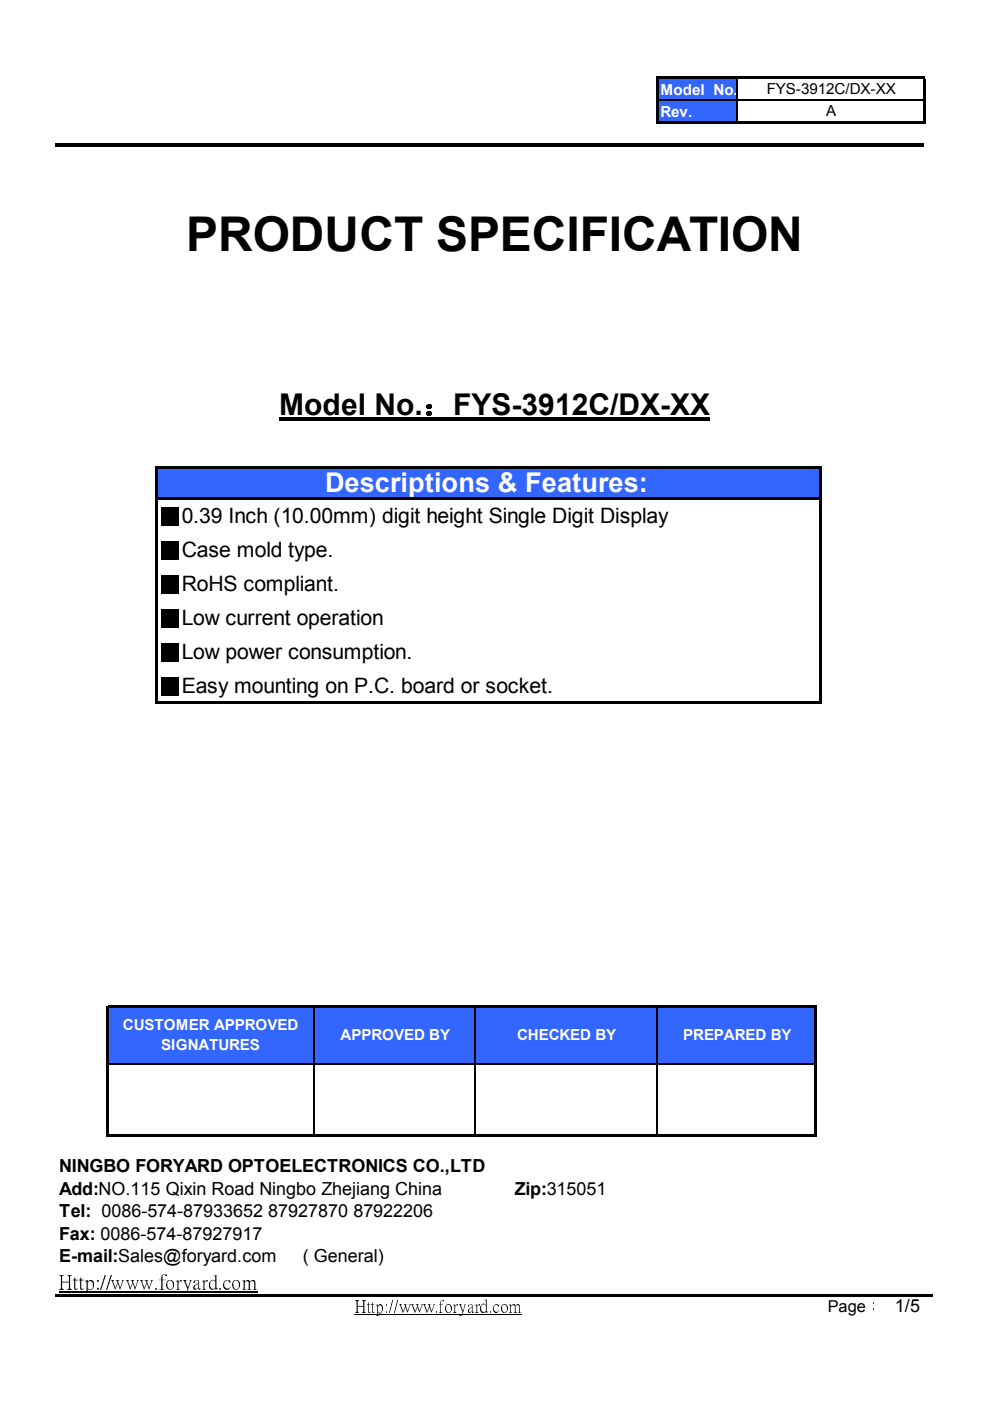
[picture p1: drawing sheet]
<svg xmlns="http://www.w3.org/2000/svg" width="210mm" height="297mm" viewBox="0 0 210 297" stroke-linecap="round" stroke-linejoin="round" font-family="sans-serif">
<defs><g id="words">
<text font-size="10.2" x="39.5" y="53.3">PRODUCT SPECIFICATION</text>
<text font-size="6.4" x="59.2" y="87.9">Model No.：FYS-3912C/DX-XX</text>
<text font-size="5.8" fill="#fff" x="68.9" y="104.4">Descriptions &amp; Features:</text>
<g font-size="4.5">
<text x="34" y="110.9">■0.39 Inch (10.00mm) digit height Single Digit Display</text>
<text x="34" y="118.1">■Case mold type.</text>
<text x="34" y="125.3">■RoHS compliant.</text>
<text x="34" y="132.5">■Low current operation</text>
<text x="34" y="139.7">■Low power consumption.</text>
<text x="34" y="146.9">■Easy mounting on P.C. board or socket.</text>
<text x="12.5" y="273.2">Http://www.foryard.com</text>
</g>
<g font-size="3.8">
<text x="12.5" y="248.5">NINGBO FORYARD OPTOELECTRONICS CO.,LTD</text>
<text x="12.5" y="253.3">Add:NO.115 Qixin Road Ningbo Zhejiang China</text>
<text x="109.1" y="253.3">Zip:315051</text>
<text x="12.5" y="258.1">Tel: 0086-574-87933652 87927870 87922206</text>
<text x="12.5" y="262.8">Fax: 0086-574-87927917</text>
<text x="12.5" y="267.5">E-mail:Sales@foryard.com</text>
<text x="64.2" y="267.5">( General)</text>
<text x="75.2" y="278.1">Http://www.foryard.com</text>
</g>
<text font-size="3.5" x="175.5" y="278.2">Page： 1/5</text>
<g font-size="3.2" fill="#fff">
<text x="140" y="20.1">Model No.</text>
<text x="140" y="24.8">Rev.</text>
<text x="26.1" y="218.4">CUSTOMER APPROVED</text>
<text x="72.2" y="220.6">APPROVED BY</text>
<text x="109.6" y="220.6">CHECKED BY</text>
<text x="144.9" y="220.6">PREPARED BY</text>
<text x="34.2" y="222.6">SIGNATURES</text>
</g>
<g font-size="3.2">
<text x="162.6" y="19.9">FYS-3912C/DX-XX</text>
<text x="175.2" y="24.6">A</text>
</g>
</g></defs>
<g fill="#3365ff">
<path d="M139.4 16.5h17v9.6h-17z"/>
<path d="M33.1 99.1h140.9v6.7h-140.9z"/>
<path d="M22.7 213.4h150.4v12.2h-150.4z"/>
</g>
<path d="M156.3 16.8v8.9M139.6 21.3h56.1M66.7 213.7v26.8M100.7 213.7v26.8M139.4 213.7v26.8M22.9 225.5h149.8M12.5 273.9h42.1" fill="none" stroke="#000" stroke-width=".25"/>
<g fill="#000">
<path d="M139.6 16.3h56.6v.5h-56.6zM11.8 30.4h184.2v.8h-184.2zM139.1 16.3h.5v9.9h-.5zM139.6 25.7h56.6v.5h-56.6zM195.7 16.8h.5v9.4h-.5zM33.4 98.9h140.8v.5h-140.8zM59.2 88.6h30.5v.6h-30.5zM89.7 88.6h6.4v.6h-6.4zM96.1 88.6h54.4v.6h-54.4zM33.4 105.5h140.8v.5h-140.8zM32.9 98.9h.5v50.3h-.5zM33.4 148.7h140.8v.5h-140.8z"/>
<path d="M173.7 99.4h.5v49.8h-.5zM22.9 213.2h150.3v.5h-150.3zM22.4 213.2h.5v27.8h-.5zM22.9 240.5h150.3v.5h-150.3zM172.7 213.7h.5v27.3h-.5zM11.8 274.3h186v.5h-186z"/>
</g>
<path d="M75.2 278.6h35.5" fill="none" stroke="#000" stroke-width=".21"/>
<use href="#words"/>
</svg>
